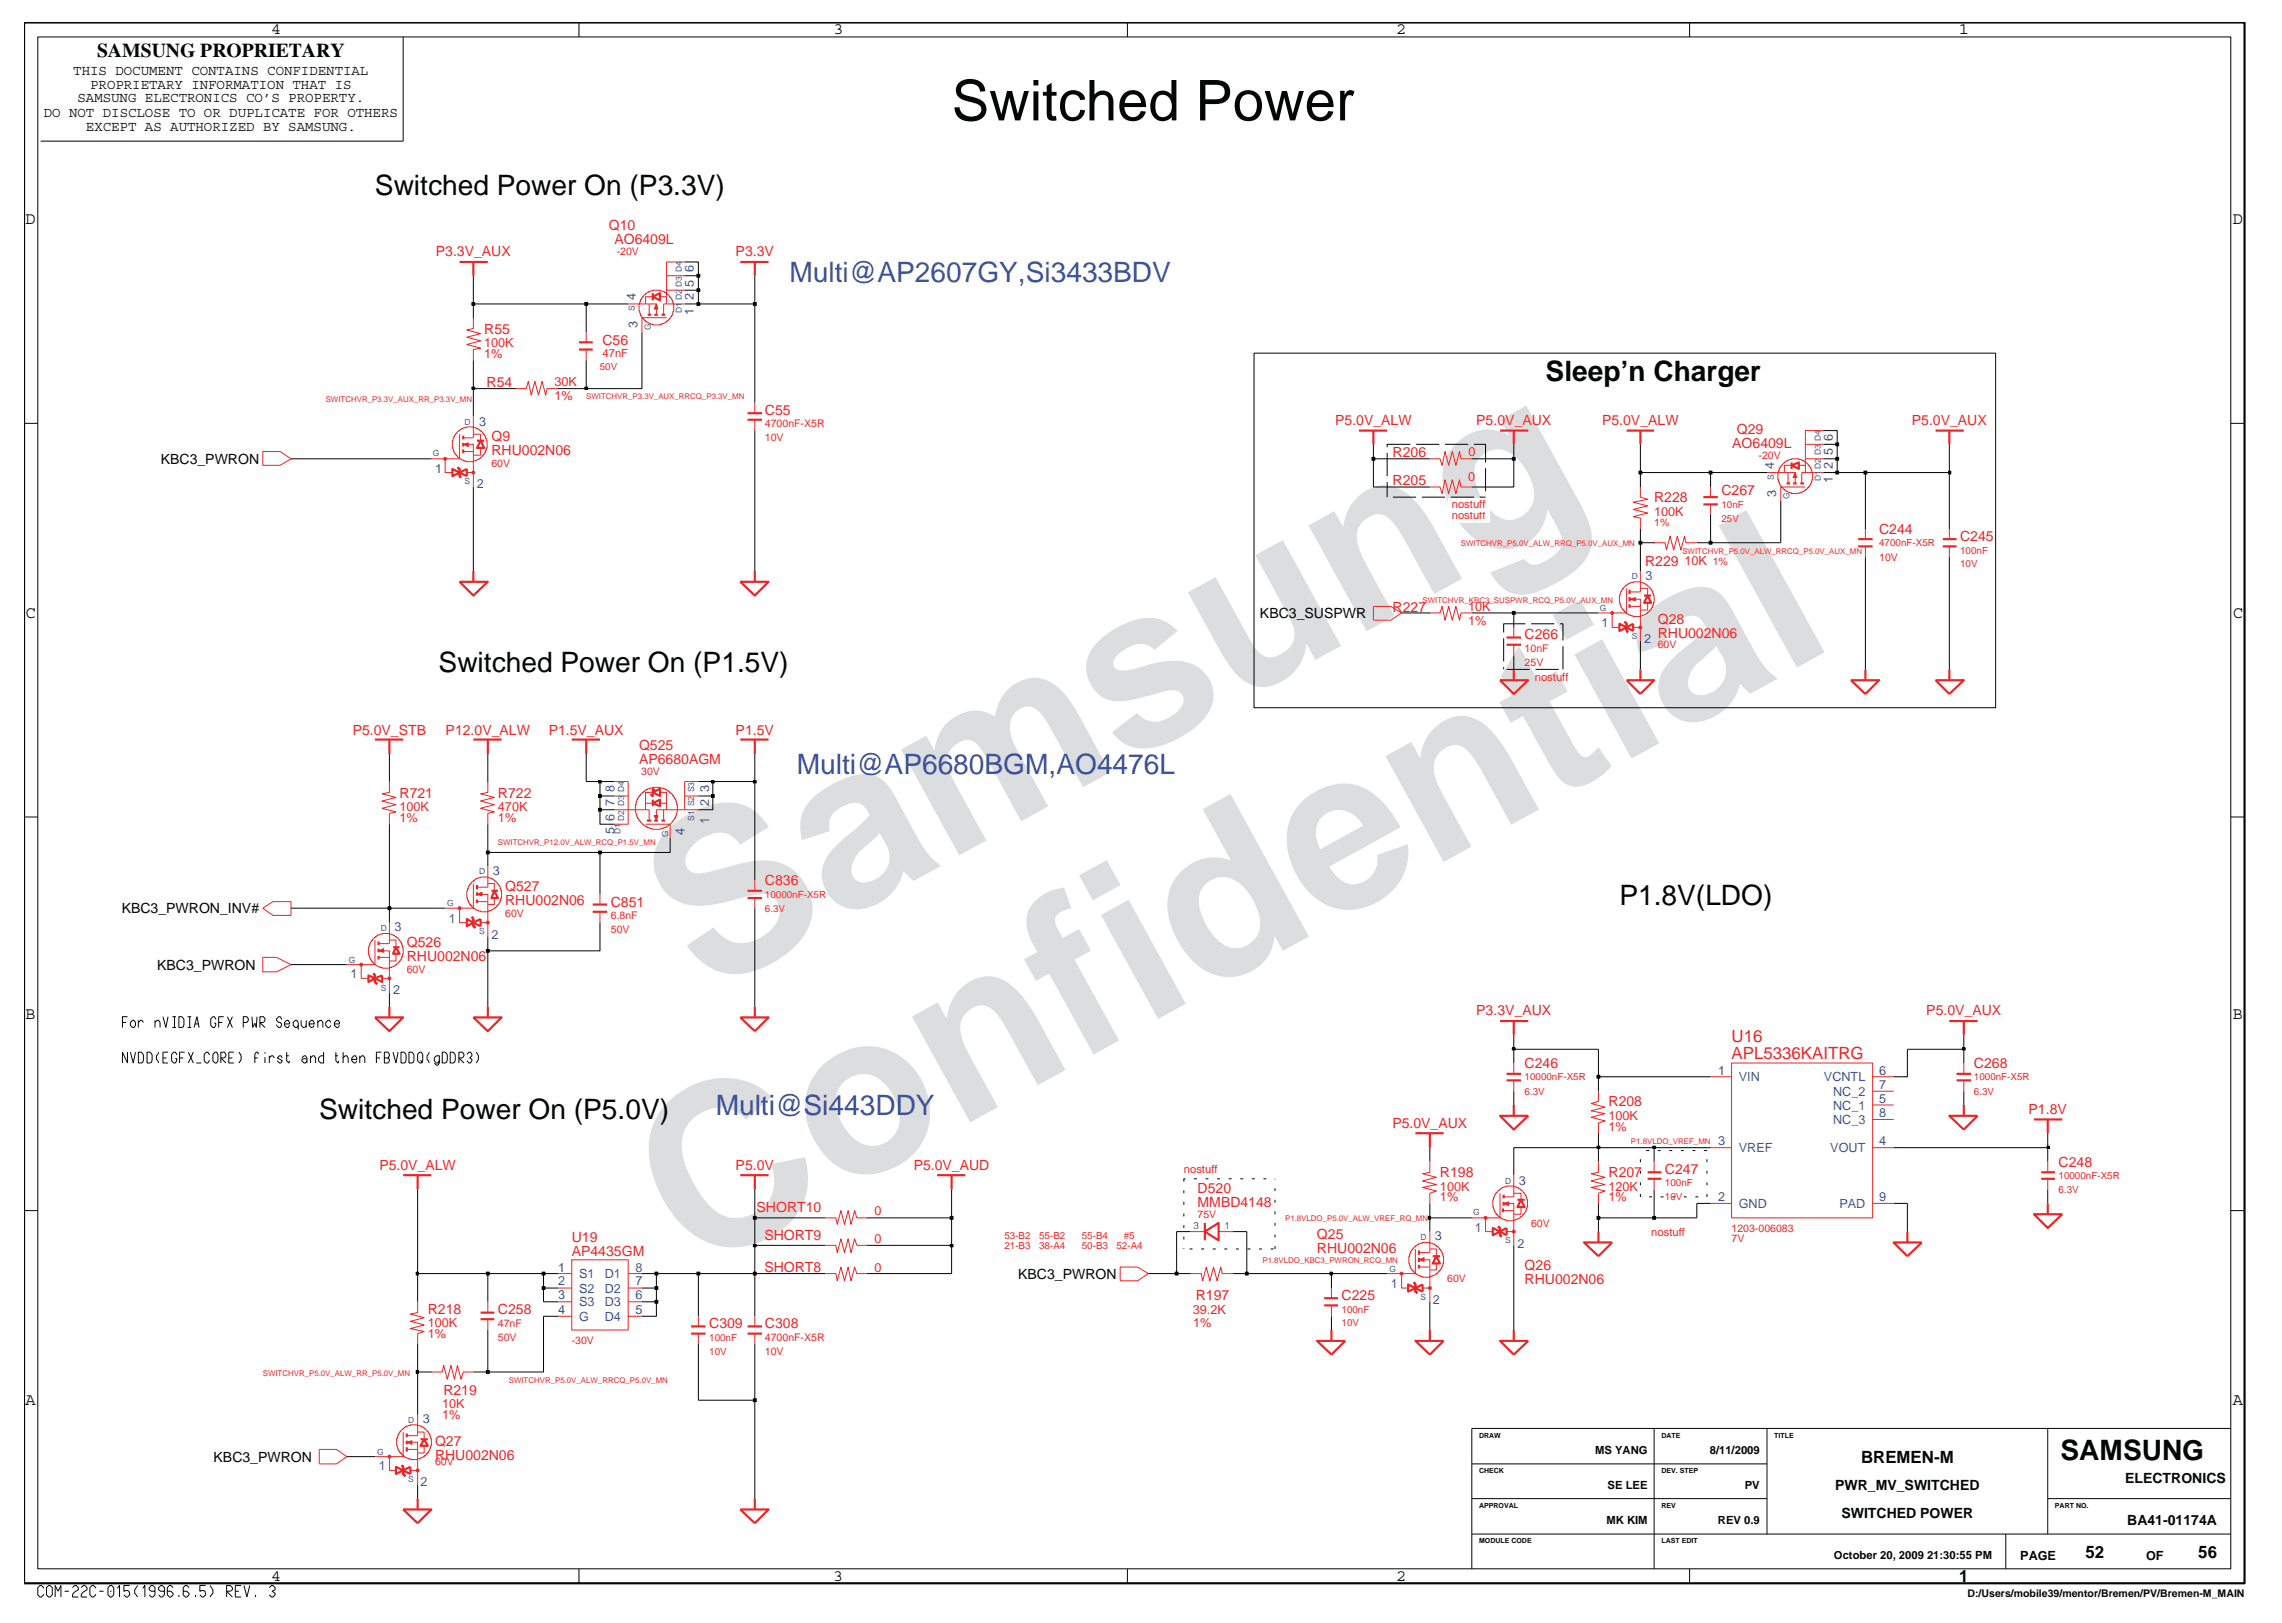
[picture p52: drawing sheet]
<svg xmlns="http://www.w3.org/2000/svg" width="267mm" height="190mm" viewBox="0 0 267 190" stroke-linecap="round" stroke-linejoin="round" font-family="sans-serif">
<defs><g id="words">
<g font-size="26.5" fill="#dcddde">
<text x="82.4" y="116.5" transform="rotate(-29 82.4 116.5)">Samsung</text>
<text x="81.1" y="149.2" transform="rotate(-29 81.1 149.2)">Confidential</text>
</g>
<text font-size="6.6" fill="#040505" x="111.4" y="14.1">Switched Power</text>
<g font-size="3.3" fill="#040505">
<text x="43.9" y="22.8">Switched Power On (P3.3V)</text>
<text x="180.9" y="44.6">Sleep’n Charger</text>
<text x="51.3" y="78.7">Switched Power On (P1.5V)</text>
<text x="189.5" y="105.9">P1.8V(LDO)</text>
<text x="37.4" y="130.9">Switched Power On (P5.0V)</text>
<text x="241.1" y="170.8">SAMSUNG</text>
</g>
<g font-size="3.3" fill="#3a53a4">
<text x="92.4" y="33">Multi@AP2607GY,Si3433BDV</text>
<text x="93.2" y="90.6">Multi@AP6680BGM,AO4476L</text>
<text x="83.8" y="130.5">Multi@Si443DDY</text>
</g>
<text font-size="2.3" fill="#040505" x="11.4" y="6.7">SAMSUNG PROPRIETARY</text>
<g font-size="2" fill="#040505">
<text x="31.8" y="4">4</text>
<text x="97.6" y="4">3</text>
<text x="163.4" y="4">2</text>
<text x="229.2" y="4">1</text>
<text x="3" y="26.2">D</text>
<text x="261.3" y="26.2">D</text>
<text x="3" y="72.3">C</text>
<text x="261.3" y="72.3">C</text>
<text x="3" y="119.2">B</text>
<text x="261.3" y="119.2">B</text>
<text x="3" y="164.4">A</text>
<text x="261.3" y="164.4">A</text>
<text x="217.8" y="171.2">BREMEN-M</text>
<text x="31.8" y="185">4</text>
<text x="97.6" y="185">3</text>
<text x="163.4" y="185">2</text>
<text x="229.3" y="185.1">1</text>
<text x="244" y="182.2">52</text>
<text x="257.2" y="182.2">56</text>
</g>
<g font-size="2" fill="#ec2426">
<text x="202.6" y="124">APL5336KAITRG</text>
<text x="202.6" y="121.9">U16</text>
</g>
<g font-size="1.6" fill="#040505">
<text x="8.6" y="8.8">THIS DOCUMENT CONTAINS CONFIDENTIAL</text>
<text x="9.1" y="12">SAMSUNG ELECTRONICS CO’S PROPERTY.</text>
<text x="10.5" y="10.4">PROPRIETARY INFORMATION THAT IS</text>
<text x="5.1" y="13.7">DO NOT DISCLOSE TO OR DUPLICATE FOR OTHERS</text>
<text x="10.1" y="15.3">EXCEPT AS AUTHORIZED BY SAMSUNG.</text>
<text x="18.8" y="54.3">KBC3_PWRON</text>
<text x="147.4" y="72.3">KBC3_SUSPWR</text>
<text x="14.2" y="106.9">KBC3_PWRON_INV#</text>
<text x="18.4" y="113.5">KBC3_PWRON</text>
<text x="119.1" y="149.6">KBC3_PWRON</text>
<text x="25" y="171">KBC3_PWRON</text>
<text x="248.7" y="173.5">ELECTRONICS</text>
<text x="214.8" y="174.3">PWR_MV_SWITCHED</text>
<text x="215.5" y="177.6">SWITCHED POWER</text>
<text x="248.9" y="178.4">BA41-01174A</text>
</g>
<g font-size="1.6" fill="#ec2426">
<text x="51" y="30">P3.3V_AUX</text>
<text x="71.2" y="26.9">Q10</text>
<text x="71.9" y="28.5">AO6409L</text>
<text x="86.1" y="30">P3.3V</text>
<text x="56.7" y="39">R55</text>
<text x="70.5" y="40.3">C56</text>
<text x="56.9" y="45.2">R54</text>
<text x="57.5" y="51.6">Q9</text>
<text x="57.5" y="53.3">RHU002N06</text>
<text x="89.5" y="48.5">C55</text>
<text x="156.2" y="49.7">P5.0V_ALW</text>
<text x="163" y="53.4">R206</text>
<text x="172.8" y="49.7">P5.0V_AUX</text>
<text x="187.5" y="49.7">P5.0V_ALW</text>
<text x="202.7" y="52.4">AO6409L</text>
<text x="203.2" y="50.8">Q29</text>
<text x="223.7" y="49.7">P5.0V_AUX</text>
<text x="163" y="56.7">R205</text>
<text x="193.6" y="58.8">R228</text>
<text x="201.4" y="57.9">C267</text>
<text x="219.9" y="62.5">C244</text>
<text x="229.4" y="63.3">C245</text>
<text x="163" y="71.6">R227</text>
<text x="192.5" y="66.2">R229</text>
<text x="178.4" y="74.8">C266</text>
<text x="194" y="73">Q28</text>
<text x="194" y="74.6">RHU002N06</text>
<text x="41.3" y="85.9">P5.0V_STB</text>
<text x="52.1" y="85.9">P12.0V_ALW</text>
<text x="64.2" y="85.9">P1.5V_AUX</text>
<text x="74.8" y="89.4">AP6680AGM</text>
<text x="74.8" y="87.8">Q525</text>
<text x="86.1" y="85.9">P1.5V</text>
<text x="46.8" y="93.3">R721</text>
<text x="58.3" y="93.3">R722</text>
<text x="59.1" y="105.8">RHU002N06</text>
<text x="59.1" y="104.2">Q527</text>
<text x="71.5" y="106.1">C851</text>
<text x="89.5" y="103.6">C836</text>
<text x="47.6" y="110.8">Q526</text>
<text x="47.6" y="112.4">RHU002N06</text>
<text x="172.8" y="118.8">P3.3V_AUX</text>
<text x="225.4" y="118.8">P5.0V_AUX</text>
<text x="178.4" y="125">C246</text>
<text x="231" y="125">C268</text>
<text x="188.2" y="129.5">R208</text>
<text x="237.4" y="130.3">P1.8V</text>
<text x="44.4" y="136.9">P5.0V_ALW</text>
<text x="86.1" y="136.9">P5.0V</text>
<text x="106.9" y="136.9">P5.0V_AUD</text>
<text x="162.9" y="132">P5.0V_AUX</text>
<text x="168.5" y="137.8">R198</text>
<text x="188.2" y="137.8">R207</text>
<text x="194.8" y="137.3">C247</text>
<text x="240.9" y="136.5">C248</text>
<text x="88.5" y="141.8">SHORT10</text>
<text x="140.1" y="141.2">MMBD4148</text>
<text x="140.1" y="139.6">D520</text>
<text x="66.9" y="147">AP4435GM</text>
<text x="66.9" y="145.4">U19</text>
<text x="89.4" y="145.1">SHORT9</text>
<text x="89.4" y="148.9">SHORT8</text>
<text x="154.1" y="145">Q25</text>
<text x="154.1" y="146.6">RHU002N06</text>
<text x="178.4" y="148.6">Q26</text>
<text x="50.1" y="153.8">R218</text>
<text x="58.3" y="153.8">C258</text>
<text x="83" y="155.4">C309</text>
<text x="89.5" y="155.4">C308</text>
<text x="139.9" y="152.1">R197</text>
<text x="157" y="152.1">C225</text>
<text x="178.4" y="150.3">RHU002N06</text>
<text x="51.9" y="163.2">R219</text>
<text x="50.9" y="169.2">Q27</text>
<text x="50.9" y="170.9">RHU002N06</text>
</g>
<g font-size="1.5" fill="#3a53a4">
<text x="74.4" y="35.1" transform="rotate(-90 74.4 35.1)">4</text>
<text x="81.2" y="35.1" transform="rotate(-90 81.2 35.1)">2</text>
<text x="81.2" y="33.5" transform="rotate(-90 81.2 33.5)">5 6</text>
<text x="74.6" y="38.4" transform="rotate(-90 74.6 38.4)">3</text>
<text x="81.2" y="36.8" transform="rotate(-90 81.2 36.8)">1</text>
<text x="56.1" y="49.8">3</text>
<text x="214.5" y="53.3" transform="rotate(-90 214.5 53.3)">5 6</text>
<text x="50.9" y="55.3">1</text>
<text x="55.8" y="57.2">2</text>
<text x="207.6" y="54.9" transform="rotate(-90 207.6 54.9)">4</text>
<text x="207.9" y="58.1" transform="rotate(-90 207.9 58.1)">3</text>
<text x="214.5" y="56.6" transform="rotate(-90 214.5 56.6)">1</text>
<text x="214.5" y="54.9" transform="rotate(-90 214.5 54.9)">2</text>
<text x="192.6" y="67.8">3</text>
<text x="187.4" y="73.4">1</text>
<text x="192.4" y="75.3">2</text>
<text x="71.9" y="94.3" transform="rotate(-90 71.9 94.3)">7 8</text>
<text x="83" y="94.3" transform="rotate(-90 83 94.3)">2</text>
<text x="83" y="92.7" transform="rotate(-90 83 92.7)">3</text>
<text x="71.9" y="97.6" transform="rotate(-90 71.9 97.6)">5</text>
<text x="71.9" y="96" transform="rotate(-90 71.9 96)">6</text>
<text x="80.1" y="97.7" transform="rotate(-90 80.1 97.7)">4</text>
<text x="83" y="96.4" transform="rotate(-90 83 96.4)">1</text>
<text x="52.5" y="108">1</text>
<text x="57.7" y="102.4">3</text>
<text x="46.2" y="109">3</text>
<text x="57.5" y="109.8">2</text>
<text x="41" y="114.5">1</text>
<text x="46" y="116.3">2</text>
<text x="201" y="125.8">1</text>
<text x="219.9" y="125.8">6</text>
<text x="203.5" y="126.5">VIN</text>
<text x="213.4" y="126.5">VCNTL</text>
<text x="214.5" y="129.8">NC_1</text>
<text x="214.5" y="128.2">NC_2</text>
<text x="214.5" y="131.5">NC_3</text>
<text x="219.9" y="129.1">5</text>
<text x="219.9" y="127.4">7</text>
<text x="219.9" y="130.7">8</text>
<text x="201" y="134">3</text>
<text x="203.5" y="134.8">VREF</text>
<text x="214.2" y="134.8">VOUT</text>
<text x="219.9" y="134">4</text>
<text x="177.7" y="138.6">3</text>
<text x="201" y="140.6">2</text>
<text x="203.5" y="141.3">GND</text>
<text x="215.2" y="141.3">PAD</text>
<text x="219.9" y="140.6">9</text>
<text x="65.3" y="148.8">1</text>
<text x="67.8" y="149.6">S1</text>
<text x="70.8" y="149.6">D1</text>
<text x="74.4" y="148.8">8</text>
<text x="167.9" y="145.1">3</text>
<text x="172.6" y="144.1">1</text>
<text x="177.6" y="146">2</text>
<text x="65.3" y="153.7">4</text>
<text x="65.3" y="150.4">2</text>
<text x="65.3" y="152">3</text>
<text x="67.8" y="154.6">G</text>
<text x="67.8" y="151.3">S2</text>
<text x="67.8" y="152.9">S3</text>
<text x="70.8" y="151.3">D2</text>
<text x="70.8" y="152.9">D3</text>
<text x="70.8" y="154.6">D4</text>
<text x="74.4" y="150.4">7</text>
<text x="74.4" y="152">6</text>
<text x="74.4" y="153.7">5</text>
<text x="162.8" y="150.7">1</text>
<text x="167.7" y="152.6">2</text>
<text x="49.5" y="166.5">3</text>
<text x="44.3" y="172">1</text>
<text x="49.2" y="173.9">2</text>
</g>
<g font-size="1.5" fill="#ec2426">
<text x="56.7" y="41.9">1%</text>
<text x="56.7" y="40.6">100K</text>
<text x="64.9" y="46.8">1%</text>
<text x="64.9" y="45.2">30K</text>
<text x="171.8" y="53.4">0</text>
<text x="171.8" y="56.3">0</text>
<text x="193.6" y="60.4">100K</text>
<text x="171.8" y="71.5">10K</text>
<text x="197.1" y="66.2">10K</text>
<text x="171.8" y="73.1">1%</text>
<text x="46.8" y="94.9">100K</text>
<text x="58.3" y="94.9">470K</text>
<text x="46.8" y="96.1">1%</text>
<text x="58.3" y="96.1">1%</text>
<text x="188.2" y="131.1">100K</text>
<text x="188.2" y="132.3">1%</text>
<text x="102.3" y="142.2">0</text>
<text x="168.5" y="140.6">1%</text>
<text x="168.5" y="139.3">100K</text>
<text x="188.2" y="139.3">120K</text>
<text x="188.2" y="140.6">1%</text>
<text x="102.3" y="148.8">0</text>
<text x="102.3" y="145.5">0</text>
<text x="50.1" y="155.3">100K</text>
<text x="139.6" y="153.7">39.2K</text>
<text x="139.6" y="155.3">1%</text>
<text x="50.1" y="156.6">1%</text>
<text x="51.8" y="166.1">1%</text>
<text x="51.8" y="164.8">10K</text>
</g>
<g font-size="1.5" fill="#040505">
<text x="236.4" y="182.5">PAGE</text>
<text x="251.1" y="182.5">OF</text>
</g>
<g font-size="1.3" fill="#ec2426">
<text x="70.5" y="41.8">47nF</text>
<text x="169.9" y="59.5">nostuff</text>
<text x="169.9" y="60.7">nostuff</text>
<text x="179.6" y="79.6">nostuff</text>
<text x="138.5" y="137.2">nostuff</text>
<text x="193.2" y="144.6">nostuff</text>
</g>
<g font-size="1.3" fill="#040505">
<text x="186.7" y="170.1">MS YANG</text>
<text x="200.1" y="170.1">8/11/2009</text>
<text x="188" y="178.3">MK KIM</text>
<text x="188.1" y="174.2">SE LEE</text>
<text x="201" y="178.3">REV 0.9</text>
<text x="204.2" y="174.2">PV</text>
<text x="214.6" y="182.4">October 20, 2009 21:30:55 PM</text>
</g>
<g font-size="1.2" fill="#ec2426">
<text x="72.2" y="29.8">-20V</text>
<text x="70.2" y="43.4">50V</text>
<text x="89.5" y="50">4700nF-X5R</text>
<text x="89.5" y="51.6">10V</text>
<text x="205.8" y="53.7">-20V</text>
<text x="57.5" y="54.7">60V</text>
<text x="201.4" y="59.4">10nF</text>
<text x="193.6" y="61.5">1%</text>
<text x="201.4" y="61">25V</text>
<text x="219.9" y="65.6">10V</text>
<text x="219.9" y="63.9">4700nF-X5R</text>
<text x="229.4" y="64.8">100nF</text>
<text x="200.4" y="66.1">1%</text>
<text x="229.4" y="66.4">10V</text>
<text x="178.4" y="76.3">10nF</text>
<text x="178.4" y="77.9">25V</text>
<text x="194" y="75.9">60V</text>
<text x="75" y="90.7">30V</text>
<text x="59.1" y="107.3">60V</text>
<text x="71.5" y="107.6">6.8nF</text>
<text x="89.5" y="106.7">6.3V</text>
<text x="89.5" y="105.1">10000nF-X5R</text>
<text x="47.6" y="113.9">60V</text>
<text x="71.5" y="109.1">50V</text>
<text x="178.4" y="128.1">6.3V</text>
<text x="178.4" y="126.4">10000nF-X5R</text>
<text x="231" y="128.1">6.3V</text>
<text x="231" y="126.4">1000nF-X5R</text>
<text x="240.9" y="137.9">10000nF-X5R</text>
<text x="140.1" y="142.5">75V</text>
<text x="179.2" y="143.5">60V</text>
<text x="194.8" y="140.4">10V</text>
<text x="194.8" y="138.8">100nF</text>
<text x="240.9" y="139.6">6.3V</text>
<text x="117.5" y="145">53-B2</text>
<text x="117.5" y="146.1">21-B3</text>
<text x="121.6" y="146.1">38-A4</text>
<text x="121.6" y="145">55-B2</text>
<text x="126.6" y="146.1">50-B3</text>
<text x="126.6" y="145">55-B4</text>
<text x="130.7" y="146.1">52-A4</text>
<text x="131.5" y="145">#5</text>
<text x="202.6" y="144.1">1203-006083</text>
<text x="202.6" y="145.4">7V</text>
<text x="58.3" y="155.2">47nF</text>
<text x="157" y="155.2">10V</text>
<text x="157" y="153.6">100nF</text>
<text x="169.4" y="150">60V</text>
<text x="58.3" y="156.9">50V</text>
<text x="66.9" y="157.2">-30V</text>
<text x="83" y="156.9">100nF</text>
<text x="83" y="158.5">10V</text>
<text x="89.5" y="156.9">4700nF-X5R</text>
<text x="89.5" y="158.5">10V</text>
<text x="50.9" y="171.5">60V</text>
</g>
<g font-size="1.2" fill="#3a53a4">
<text x="139.7" y="143.8">3</text>
<text x="143.3" y="143.8">1</text>
</g>
<text font-size="1.2" fill="#040505" x="230.2" y="186.9">D:/Users/mobile39/mentor/Bremen/PV/Bremen-M_MAIN</text>
<g font-size="1" fill="#3a53a4">
<text x="79.8" y="33.5" transform="rotate(-90 79.8 33.5)">D3</text>
<text x="79.8" y="31.8" transform="rotate(-90 79.8 31.8)">D4</text>
<text x="74.3" y="36.4" transform="rotate(-90 74.3 36.4)">S</text>
<text x="76.2" y="38.6" transform="rotate(-90 76.2 38.6)">G</text>
<text x="79.8" y="36.6" transform="rotate(-90 79.8 36.6)">D1 D2</text>
<text x="50.7" y="53.4">G</text>
<text x="54.4" y="49.7">D</text>
<text x="213.1" y="53.3" transform="rotate(-90 213.1 53.3)">D3</text>
<text x="213.1" y="51.6" transform="rotate(-90 213.1 51.6)">D4</text>
<text x="54.4" y="56.7">S</text>
<text x="207.6" y="56.1" transform="rotate(-90 207.6 56.1)">S</text>
<text x="209.4" y="58.4" transform="rotate(-90 209.4 58.4)">G</text>
<text x="213.1" y="56.3" transform="rotate(-90 213.1 56.3)">D1 D2</text>
<text x="187.2" y="71.5">G</text>
<text x="190.9" y="67.8">D</text>
<text x="190.9" y="74.8">S</text>
<text x="81.2" y="94.3" transform="rotate(-90 81.2 94.3)">S2 S3</text>
<text x="72.6" y="97.6" transform="rotate(-90 72.6 97.6)">D1</text>
<text x="73" y="96" transform="rotate(-90 73 96)">D2 D3 D4</text>
<text x="78.2" y="97.9" transform="rotate(-90 78.2 97.9)">G</text>
<text x="81.2" y="96" transform="rotate(-90 81.2 96)">S1</text>
<text x="52.3" y="106">G</text>
<text x="56.1" y="102.3">D</text>
<text x="40.8" y="112.6">G</text>
<text x="44.6" y="108.9">D</text>
<text x="56.1" y="109.3">S</text>
<text x="44.6" y="115.9">S</text>
<text x="172.4" y="142.2">G</text>
<text x="176.1" y="138.5">D</text>
<text x="162.6" y="148.8">G</text>
<text x="166.2" y="145.1">D</text>
<text x="176.1" y="145.5">S</text>
<text x="166.2" y="152.1">S</text>
<text x="47.8" y="166.5">D</text>
<text x="44.1" y="170.2">G</text>
<text x="47.8" y="173.4">S</text>
</g>
<g font-size=".9" fill="#ec2426">
<text x="38.1" y="47.1">SWITCHVR_P3.3V_AUX_RR_P3.3V_MN</text>
<text x="68.6" y="46.7">SWITCHVR_P3.3V_AUX_RRCQ_P3.3V_MN</text>
<text x="171" y="63.9">SWITCHVR_P5.0V_ALW_RRQ_P5.0V_AUX_MN</text>
<text x="196.9" y="64.8">SWITCHVR_P5.0V_ALW_RRCQ_P5.0V_AUX_MN</text>
<text x="166.5" y="70.5">SWITCHVR_KBC3_SUSPWR_RCQ_P5.0V_AUX_MN</text>
<text x="58.3" y="98.9">SWITCHVR_P12.0V_ALW_RCQ_P1.5V_MN</text>
<text x="190.9" y="133.9">P1.8VLDO_VREF_MN</text>
<text x="150.4" y="142.8">P1.8VLDO_P5.0V_ALW_VREF_RQ_MN</text>
<text x="147.7" y="147.8">P1.8VLDO_KBC3_PWRON_RCQ_MN</text>
<text x="30.8" y="161">SWITCHVR_P5.0V_ALW_RR_P5.0V_MN</text>
<text x="59.5" y="161.8">SWITCHVR_P5.0V_ALW_RRCQ_P5.0V_MN</text>
</g>
<g font-size=".8" fill="#040505">
<text x="173.1" y="172.3">CHECK</text>
<text x="173.1" y="168.3">DRAW</text>
<text x="194.4" y="168.3">DATE</text>
<text x="194.4" y="172.3">DEV. STEP</text>
<text x="207.6" y="168.3">TITLE</text>
<text x="173.1" y="176.5">APPROVAL</text>
<text x="194.4" y="176.5">REV</text>
<text x="240.5" y="176.5">PART NO.</text>
<text x="173.1" y="180.6">MODULE CODE</text>
<text x="194.4" y="180.6">LAST EDIT</text>
</g>
</g></defs>
<g fill="none" stroke="#ec2426" stroke-width=".12">
<path d="M55.4 37.3v-.1v1.2l-.8 .2 1.6 .4-1.6 .5 1.6 .4-1.6 .4 1.6 .4-.8 .2v1.3M160.7 71h2l1.3 .7-1.3 .9h-2zM193.7 63.5h-.1h1.2l.2 .9 .4-1.7 .5 1.7 .4-1.7 .4 1.7 .4-1.7 .2 .8h1.3M88.3 103v1.2M88.3 105.1v1.2M167.3 135.9v1.3l-.8 .1 1.6 .5-1.6 .4 1.6 .4-1.6 .3 1.6 .5-.8 .2v1.2M48.9 152.3v1.3l-.9 .2 1.6 .4-1.6 .4 1.6 .4-1.6 .5 1.6 .3-.7 .2v1.2M139.3 144.1h1.7M139.4 149h-.1h1.3l.1 .9 .5-1.6 .4 1.6 .4-1.6 .4 1.6 .5-1.6 .1 .7h1.3M141 143.1v1.7M142.6 144.1h1.7M46.8 167.6l.1-.1 .4-.4 .2-.1v-.1h.2a2.18 2.18 0 0 1 1.7 0v.1a1.55 1.55 0 0 1 .8 .8h.1l.1 .5h.1v.9h-.1l-.1 .5h-.1l-.1 .2-.5 .5-.5 .2v.1h-.2v.1h-.9v-.1h-.2v-.1l-.5-.2-.4-.4-.1-.1-.1-.2h-.1l-.1-.5h-.1v-.9h.1l.1-.5h.1z"/>
<path d="M47.6 169.6h1.3M48.9 165.5v2.5h-1.3M48.9 167.6h.7v.8M49.6 169.2v.8h-.7"/>
</g>
<g fill="none" stroke="#ec2426" stroke-width=".25">
<path d="M216.6 79.6h3.3l-1.6 1.6zM218.3 78.3v1.3M43.9 86.5h3.3M45.6 86.5v1.7M55.4 119h3.3l-1.6 1.7zM57.1 117.8v1.2M87.5 105.1h1.7M87.5 104.2h1.7M141 143.1v2M141 144.1l1.6-1v2zM47.2 172l.8-.4v.9zM47.6 167.7v.5"/>
<path d="M47.6 168.6v.4M47.6 169.3v.5"/>
</g>
<path d="M47.6 168.7l.6-.1v.4z" fill="#ec2426"/>
<path d="M47.2 167.6v2.8h-3.3M47.6 168.7l.6-.1v.4zM48 168.7h.9v5" fill="none" stroke="#ec2426" stroke-width=".12"/>
<path d="M47 171.5l.2 .1v.9l.2 .2M49.2 168.4h.9M49.6 168.4l.5 .8h-.9z" fill="none" stroke="#ec2426" stroke-width=".25"/>
<circle cx="48.9" cy="172" r=".17" fill="#ec2426"/>
<circle cx="48.9" cy="172" r=".17" fill="none" stroke="#ec2426" stroke-width=".12"/>
<circle cx="45.6" cy="170.4" r=".17" fill="#ec2426"/>
<g fill="none" stroke="#ec2426" stroke-width=".12">
<path d="M30.8 52.8h2l1.3 .9-1.3 .7h-2zM177.1 73.4v1.2M177.1 75.4v1.3M45.6 91.5v-.1v1.3l-.9 .2 1.6 .4-1.6 .4 1.6 .5-1.6 .4 1.6 .4-.7 .2v1.2M55.3 103.1l.4-.2v-.1h.2a2.18 2.18 0 0 1 1.7 0v.1a1.55 1.55 0 0 1 .8 .8h.1v.3h.1v.2h.1v.9h-.1v.2h-.1v.3h-.1v.2l-.3 .2-.3 .3-.5 .2v.1h-.2v.1h-.9v-.1h-.2v-.1l-.5-.2-.1-.1h-.1l-.1-.2-.2-.2-.1-.2h-.1l-.1-.5h-.1v-.9h.1l.1-.5h.1l.1-.2zM55.8 105.5h1.3M57.1 103.4h.7v.8M57.1 101.4v2.4h-1.3M57.8 105.1v.7h-.7M177.1 124.4v1.3M177.1 126.4v1.3M187 127.7v1.2l-.8 .2 1.6 .4-1.6 .5 1.6 .3-1.6 .4 1.6 .5-.8 .2v1.2"/>
<path d="M193.6 135.9v1.3M193.6 137.9v1.3M229.8 124.4v1.3M229.8 126.4v1.3M81.7 154v1.2M81.7 156v1.2M88.3 154v1.2M88.3 156v1.2M37.4 169.6h2l1.2 .8-1.2 .9h-2zM45.6 170.4v1.6h.7M48 172h.9"/>
<circle cx="45.6" cy="170.4" r=".17"/>
</g>
<g fill="none" stroke="#ec2426" stroke-width=".25">
<path d="M53.8 30.7h3.3M55.4 30.7v1.6M86.6 30.7h3.3M88.3 30.7v1.6M159 50.4h3.3M160.7 50.4v1.6M175.5 79.6h3.3l-1.7 1.6zM176.3 75.4h1.7M176.3 74.6h1.7M177.1 78.3v1.3M190.3 79.6h3.3l-1.6 1.6zM192 78.3v1.3"/>
<path d="M66.9 86.5h3.3M68.6 86.5v1.7M86.6 86.5h3.3M88.3 86.5v1.7M55.4 108l.8-.5v.9zM55.8 103.6v.5M55.8 104.4v.4M55.8 105.2v.5M175.5 119.5h3.3M177.1 119.5v1.6M176.3 126.4h1.7M176.3 125.7h1.7"/>
<path d="M192.8 137.9h1.6M192.8 137.2h1.6M229 126.4h1.7M229 125.7h1.7M238 131h3.3M239.6 131v1.6M80.9 156h1.7M80.9 155.2h1.7M87.5 155.2h1.7M87.5 156h1.7M154.1 156.9h3.3l-1.6 1.6zM155.8 155.6v1.3"/>
<path d="M165.6 156.9h3.3l-1.6 1.6zM167.3 155.6v1.3M46.3 171.6l.9 .4-.9 .5zM47 171.5l.2 .1v.9l.2 .2"/>
</g>
<path d="M55.8 104.7l.6-.3v.4z" fill="#ec2426"/>
<path d="M55.4 103.4v2.9h-3.3M55.8 104.7l.6-.3v.4zM56.2 104.7h.9v4.9" fill="none" stroke="#ec2426" stroke-width=".12"/>
<path d="M55.2 107.3l.2 .2v.9l.2 .1M57.5 104.2h.8M57.8 104.2l.5 .9h-.8z" fill="none" stroke="#ec2426" stroke-width=".25"/>
<circle cx="57.1" cy="108" r=".17" fill="#ec2426"/>
<circle cx="57.1" cy="108" r=".17" fill="none" stroke="#ec2426" stroke-width=".12"/>
<circle cx="53.8" cy="106.3" r=".17" fill="#ec2426"/>
<g fill="none" stroke="#ec2426" stroke-width=".12">
<path d="M73.5 35.6h3.3v1.2M75.1 34.8l.2-.1 .3-.4 .3-.1v-.1h.1a2.19 2.19 0 0 1 1.7 0v.1a1.55 1.55 0 0 1 .9 .9h.1l.1 .5v.8l-.1 .5h-.1l-.1 .3-.4 .3-.1 .2-.5 .2h-.3v.1h-.8v-.1h-.3l-.5-.2-.3-.4-.2-.1-.1-.3h-.1v-.5h-.1v-.8h.1v-.5h.1zM76 35.6v1.2M76.4 34.7h-.9v.9M77.2 34.7h.8v.9M78 37.2h-2.9v1.7M80.1 35.6h-2.4v1.2M60.4 45.5h1.2l.2-.9 .4 1.6 .4-1.6 .4 1.6 .4-1.6 .5 1.6 .1-.7h1.3M172.2 71.7h-1.2l-.2 .9-.4-1.6-.5 1.6-.4-1.6-.4 1.6-.3-1.6-.3 .7h-1.2v.1M53.8 106.3v1.7h.8M56.2 108h.9M70.2 104.7v1.1"/>
<path d="M70.2 106.7v1.3"/>
<circle cx="53.8" cy="106.3" r=".17"/>
</g>
<path d="M75.8 36.8h.4M76.4 34.7l.8-.4v.8zM76.4 34.3v.8M76.6 36.8h.4M77.4 36.8h.4M54.6 107.5l.8 .5-.8 .4zM55.2 107.3l.2 .2v.9l.2 .1M69.4 105.8h1.7M69.4 106.7h1.7M185.4 145.4h3.3l-1.7 1.6zM187 144.1v1.3" fill="none" stroke="#ec2426" stroke-width=".25"/>
<path d="M76.8 35.6l.2 .6h-.4z" fill="#ec2426"/>
<g fill="none" stroke="#ec2426" stroke-width=".12">
<path d="M76.8 35.6l.2 .6h-.4zM80.1 34h-2.1v.7M80.1 32.3h-2.1v1.7M80.1 30.7h-2.1v1.6M88.3 47.1v1.2M88.3 49.1v1.3M200.2 57v1.2M200.2 59v1.2M43.7 109.8l.3-.2 .2-.1v-.1h.2a2.19 2.19 0 0 1 1.7 0v.1a1.56 1.56 0 0 1 .8 .8h.1v.3h.1v.2h.1v.9h-.1l-.1 .5h-.1l-.1 .2-.4 .4-.1 .2-.5 .1v.1h-.2v.1h-.9v-.1h-.2v-.1l-.5-.1-.1-.2-.3-.2-.2-.4h-.1v-.3h-.1v-.2h-.1v-.9h.1v-.2h.1v-.3h.1l.1-.2zM44.3 112h1.3M45.6 108v2.4h-1.3M45.6 110h.7v.8"/>
<path d="M46.3 111.6v.8h-.7M187 135.9v1.3l-.8 .1 1.6 .5-1.6 .4 1.6 .4-1.6 .3 1.6 .5-.8 .2v1.2"/>
</g>
<g fill="none" stroke="#ec2426" stroke-width=".25">
<path d="M87.5 49.1h1.7M87.5 48.3h1.7M175.5 50.4h3.3M177.1 50.4v1.6M190.3 50.4h3.3M192 50.4v1.6M199.3 58.2h1.7M199.3 59h1.7M226.5 79.6h3.3l-1.7 1.6zM228.1 78.3v1.3M43.9 114.5l.8-.4v.8zM44.3 110.2v.4"/>
<path d="M44.3 111v.4M44.3 111.8v.5M165.6 132.6h3.3M167.3 132.6v1.7"/>
</g>
<path d="M44.3 111.3l.6-.3v.4z" fill="#ec2426"/>
<path d="M43.9 110v2.9h-3.3M44.3 111.3l.6-.3v.4zM44.7 111.3h.9v4.9" fill="none" stroke="#ec2426" stroke-width=".12"/>
<path d="M43.7 113.9l.2 .2v.8l.2 .3M46 110.8h.8M46.3 110.8l.5 .8h-.8z" fill="none" stroke="#ec2426" stroke-width=".25"/>
<circle cx="45.6" cy="114.5" r=".17" fill="#ec2426"/>
<circle cx="45.6" cy="114.5" r=".17" fill="none" stroke="#ec2426" stroke-width=".12"/>
<circle cx="42.3" cy="112.9" r=".17" fill="#ec2426"/>
<g fill="none" stroke="#ec2426" stroke-width=".12">
<path d="M42.3 112.9v1.6h.8M44.7 114.5h.9M175 139.6l.2-.1 .3-.4 .3-.1v-.1h.2a1.8 1.8 0 0 1 1.5 0h.1v.1a1.56 1.56 0 0 1 .9 .9h.1l.1 .5h.1v.8h-.1l-.1 .5h-.1l-.1 .3-.4 .3-.1 .2-.5 .2v.1h-.3h-.8h-.3v-.1l-.5-.2-.3-.4-.2-.1-.1-.3-.1-.5h-.1v-.8h.1l.1-.5zM177.1 139.6h.9v.8M177.1 137.5v2.5h-1.1M239.6 135.9v1.3M239.6 137.9v1.3M57.1 152.3v1.3M57.1 154.4v1.2M131.1 148.3h2l1.3 .7-1.3 .9h-2zM176 141.7h1.1M178 141.2v.9h-.9"/>
<circle cx="42.3" cy="112.9" r=".17"/>
</g>
<g fill="none" stroke="#ec2426" stroke-width=".25">
<path d="M53.8 68.1h3.3l-1.7 1.6zM55.4 66.8v1.3M86.6 68.1h3.3l-1.6 1.6zM88.3 66.8v1.3M43.1 114.1l.8 .4-.8 .4zM43.7 113.9l.2 .2v.8l.2 .3M86.6 119h3.3l-1.6 1.7zM88.3 117.8v1.2M86.6 137.5h3.3M88.3 137.5v1.7M176 139.8v.4M238.9 137.9h1.6"/>
<path d="M238.9 137.2h1.6M56.2 154.4h1.6M56.2 153.6h1.6M175.5 156.9h3.3l-1.7 1.6zM175.5 144.1l.8-.4v.8zM175.9 141.4v.4M176 140.6v.5M177.1 155.6v1.3M221.6 145.4h3.3l-1.7 1.6zM223.2 144.1v1.3"/>
</g>
<path d="M176 140.8l.5-.2v.5z" fill="#ec2426"/>
<path d="M175.5 139.6v2.9h-3.3M176 140.8l.5-.2v.5zM176.3 140.8h.8v4.9" fill="none" stroke="#ec2426" stroke-width=".12"/>
<path d="M175.3 143.5l.2 .2v.8l.2 .2M177.6 140.4h.8M178 140.4l.4 .8h-.8z" fill="none" stroke="#ec2426" stroke-width=".25"/>
<circle cx="177.1" cy="144.1" r=".17" fill="#ec2426"/>
<circle cx="177.1" cy="144.1" r=".17" fill="none" stroke="#ec2426" stroke-width=".12"/>
<circle cx="173.8" cy="142.5" r=".17" fill="#ec2426"/>
<g fill="none" stroke="#ec2426" stroke-width=".12">
<path d="M189.8 68.9l.2-.1 .3-.4 .3-.1v-.1h.2a2.18 2.18 0 0 1 1.7 0v.1a1.55 1.55 0 0 1 .8 .9h.1l.1 .5h.1v.8h-.1l-.1 .5h-.1l-.1 .3-.5 .5-.5 .2v.1h-.2h-.9h-.2v-.1l-.6-.2-.5-.5v-.3h-.1l-.1-.5h-.1v-.8h.1l.1-.5h.1zM190.7 71h1.3M192 66.8v2.5h-1.3M192 68.8h.8v.9M192.8 70.5v.9h-.8M173.8 142.5v1.6h.9M176.3 144.1h.8"/>
<circle cx="173.8" cy="142.5" r=".17"/>
</g>
<path d="M190.3 73.4l.8-.4v.8zM190.7 69v.5M190.7 69.9v.5M190.7 70.7v.4M174.7 143.7l.8 .4-.8 .4zM175.3 143.5l.2 .2v.8l.2 .2M238 142.1h3.3l-1.7 1.6zM239.6 140.8v1.3" fill="none" stroke="#ec2426" stroke-width=".25"/>
<path d="M190.7 70.1l.7-.2v.4z" fill="#ec2426"/>
<path d="M190.3 68.8v2.9h-3.3M190.7 70.1l.7-.2v.4zM191.1 70.1h.9v4.9" fill="none" stroke="#ec2426" stroke-width=".12"/>
<path d="M190.1 72.7l.2 .3v.8l.2 .2M192.4 69.7h.8M192.8 69.7l.4 .8h-.8z" fill="none" stroke="#ec2426" stroke-width=".25"/>
<circle cx="192" cy="73.4" r=".17" fill="#ec2426"/>
<circle cx="192" cy="73.4" r=".17" fill="none" stroke="#ec2426" stroke-width=".12"/>
<circle cx="188.7" cy="71.7" r=".17" fill="#ec2426"/>
<g fill="none" stroke="#ec2426" stroke-width=".12">
<path d="M192 57v1.2l.8 .2-1.7 .4 1.7 .4-1.7 .4 1.7 .4-1.7 .5 .9 .1v1.3M206.8 55.3h3.3v1.3M208.6 54.4l.2-.2 .1-.2 .2-.1h.2a2.19 2.19 0 0 1 1.7 0 1.56 1.56 0 0 1 .9 .9v.2h.1v.3h.1v.8h-.1v.3h-.1v.2l-.1 .3-.3 .2-.2 .3-.5 .2v.1h-.3h-.8h-.3v-.1l-.5-.2-.3-.3-.2-.2-.1-.3h-.1v-.2h-.1v-.3h-.1v-.8h.1v-.3h.1v-.2h.1zM209.2 55.3v1.3M209.7 54.4h-.9v.9M210.5 54.4h.8v.9M211.3 57h-2.9v1.6M213.4 55.3h-2.6v1.3M188.7 71.7v1.7h.8M191.1 73.4h.9"/>
<circle cx="188.7" cy="71.7" r=".17"/>
</g>
<path d="M209.1 56.6h.4M209.7 54.4l.8-.3v.8zM209.7 54.1v.8M209.8 56.6h.4M210.7 56.6h.4M189.5 73l.8 .4-.8 .4zM190.1 72.7l.2 .3v.8l.2 .2M43.9 119h3.3l-1.6 1.7zM45.6 117.8v1.2M47.2 137.5h3.3M48.9 137.5v1.7" fill="none" stroke="#ec2426" stroke-width=".25"/>
<path d="M210.1 55.3l.1 .6h-.4z" fill="#ec2426"/>
<g fill="none" stroke="#ec2426" stroke-width=".12">
<path d="M68.6 38.9v1.2M68.6 40.9v1.3M167.3 53.7h1.2l.3 .7 .3-1.6 .4 1.6 .4-1.6 .5 1.6 .4-1.6 .2 .9h1.2M210.1 55.3l.1 .6h-.4zM213.4 53.7h-2.1v.7M213.4 52h-2.1v1.7M213.4 50.4h-2.1v1.6M218.3 61.9v1.2M218.3 63.9v1.3M75.5 96.4h2.9v1.6M76.4 94h-.9v.7M77.2 94h.8v.7"/>
<path d="M77.7 94.7v1.3M30.8 106.3l1.1-.8h2.2v1.6h-2.2zM30.8 112h1.6l1.7 .9-1.7 .8h-1.6zM96.5 145.7h1.3l.2 .9 .4-1.6 .4 1.6 .4-1.6 .4 1.6 .4-1.6 .3 .7h1.1M96.5 142.5h1.3l.2 .8 .4-1.6 .4 1.6 .4-1.6 .4 1.6 .4-1.6 .3 .8h1.1"/>
</g>
<g fill="none" stroke="#ec2426" stroke-width=".25">
<path d="M67.8 40.1h1.6M67.8 40.9h1.6M226.5 50.4h3.3M228.1 50.4v1.6M217.4 63.9h1.7M217.4 63.1h1.7M75.7 96h.5M76.4 94l.8-.4v.7zM76.4 93.6v.7M76.6 96h.4M77.4 96h.4M228.1 119.5h3.3"/>
<path d="M229.8 119.5v1.6M109.7 137.5h3.3M111.4 137.5v1.7M175.5 130.6h3.3l-1.7 1.6zM177.1 129.3v1.3M47.2 176.6h3.3l-1.6 1.6zM48.9 175.3v1.3M86.6 176.6h3.3l-1.6 1.6zM88.3 175.3v1.3"/>
</g>
<path d="M76.6 95.4h.4l-.2 .6z" fill="#ec2426"/>
<g fill="none" stroke="#ec2426" stroke-width=".12">
<path d="M53.4 50.6l.4-.3 .2-.1v-.1h.2a2.19 2.19 0 0 1 1.7 0l.9 1v.2h.1v.3h.1v.8h-.1v.3h-.1v.2h-.1l-.2 .4-.3 .3v.1l-.6 .2h-.2v.1h-.9v-.1h-.2l-.5-.2v-.1l-.5-.4-.1-.3h-.1v-.2h-.1v-.3h-.1v-.8h.1v-.3h.1v-.2h.1zM54.2 52.8h1.2M55.4 50.8h.8v.8M55.4 48.7v2.5h-1.2M56.2 52.4v.9h-.8M167.3 57h1.2l.3 .7 .3-1.6 .4 1.6 .4-1.6 .5 1.6 .4-1.6 .2 .9h1.2M228.1 61.9v1.2M228.1 63.9v1.3M57.1 91.5v-.1v1.3l-.9 .2 1.6 .4-1.6 .4 1.6 .5-1.6 .4 1.6 .4-.7 .2v1.2M71.9 91.4h1.6v5h-1.6M71.9 94.7h4.1v1.3M71.9 93.1h1.6"/>
<path d="M75.1 92.8l.2-.1 .1-.2h.2v-.1l.4-.1v-.1h.4v-.1h.8v.1h.4v.1h.2v.1h.2v.1h.3v.2l.5 .4 .1 .3h.1l.1 .4h.1v.4h.1v.8l-.1 .1v.2h-.1v.3h-.1v.2h-.1a1.86 1.86 0 0 1-.9 .9l-.2 .2h-.2h-.3l-.1 .1h-.8l-.1-.1h-.3h-.2v-.1h-.2v-.1a1.85 1.85 0 0 1-.9-.9l-.2-.2v-.3h-.1v-.2v-.1v-.8v-.4h.1l.1-.4h.1l.1-.3h.1zM75.5 92.7h.5M76.4 92.7h-.9v1.3M76.6 95.4h.4l-.2 .6zM77.2 92.7h.8v1.3M80.1 93.1h1.6M81.7 94.7h-4.9v.9M81.7 91.4h-1.6v3.3M200.2 126h2.4M200.2 134.3h2.4M202.6 124.4h16.5v18.1h-16.5zM202.6 124.4v.1"/>
<path d="M219.1 127.7h2.5M219.1 131h2.5M219.1 126h2.5M219.1 134.3h2.5M219.1 129.3h2.5M65.3 150.7h1.6M65.3 154h1.6M65.3 149h1.6M65.3 152.3h1.6M66.9 147.4h6.6v8.2h-6.6zM66.9 147.4v.1M73.5 149h1.6"/>
<path d="M73.5 152.3h1.6M73.5 150.7h1.6M73.5 154h1.6M96.5 149h1.3l.2 .9 .4-1.6 .4 1.6 .4-1.6 .4 1.6 .4-1.6 .3 .7h1.1M200.2 140.8h2.4M219.1 140.8h2.5M55.4 160.5h-1.2l-.2 .9-.5-1.6-.3 1.6-.4-1.6-.5 1.6-.4-1.6-.1 .7h-1.3v.1"/>
</g>
<path d="M53.8 55.3l.8-.4v.8zM54.2 51v.4M54.2 51.8v.4M54.2 52.6v.4M227.3 63.1h1.7M227.3 63.9h1.7M76.4 92.7l.8-.4v.8zM76.6 92.5v-.2h-.2v.8h-.2v-.2" fill="none" stroke="#ec2426" stroke-width=".25"/>
<path d="M54.2 52l.6-.2v.4z" fill="#ec2426"/>
<path d="M53.8 50.8v2.9h-3.3M54.2 52l.6-.2v.4zM54.6 52h.8v5" fill="none" stroke="#ec2426" stroke-width=".12"/>
<path d="M53.5 54.7l.3 .2v.8l.2 .2M55.8 51.6h.9M56.2 51.6l.5 .8h-.9z" fill="none" stroke="#ec2426" stroke-width=".25"/>
<circle cx="55.4" cy="55.3" r=".17" fill="#ec2426"/>
<circle cx="55.4" cy="55.3" r=".17" fill="none" stroke="#ec2426" stroke-width=".12"/>
<circle cx="52.1" cy="53.7" r=".17" fill="#ec2426"/>
<g fill="none" stroke="#ec2426" stroke-width=".12">
<path d="M52.1 53.7v1.6h.8M54.6 55.3h.8M165.2 146.2l.5-.5 .3-.1v-.1h.1a2.18 2.18 0 0 1 1.7 0v.1a1.55 1.55 0 0 1 .9 .9h.1v.2v.3h.1v.8h-.1v.3v.2h-.1l-.1 .3-.5 .5-.5 .2v.1h-.3h-.8h-.3v-.1l-.5-.2-.3-.4-.2-.1-.1-.3h-.1v-.2h-.1v-.3v-.8v-.3h.1v-.2h.1zM166.1 148.3h1.2M167.3 144.1v2.5h-1.2M167.3 146.1h.8v.9M168.1 147.8v.8h-.8"/>
<circle cx="52.1" cy="53.7" r=".17"/>
</g>
<path d="M52.9 54.9l.9 .4-.9 .4zM53.5 54.7l.3 .2v.8l.2 .2M165.6 150.7l.9-.4v.8zM166.1 146.3v.5M166.1 147.2v.5M166.1 148v.4" fill="none" stroke="#ec2426" stroke-width=".25"/>
<path d="M166.1 147.4l.5-.2v.4z" fill="#ec2426"/>
<path d="M165.6 146.1v2.9h-3.3M166.1 147.4l.5-.2v.4zM166.5 147.4h.8v4.9" fill="none" stroke="#ec2426" stroke-width=".12"/>
<path d="M165.5 150l.1 .3v.8l.3 .2M167.7 147h.8M168.1 147l.4 .8h-.8z" fill="none" stroke="#ec2426" stroke-width=".25"/>
<circle cx="167.3" cy="150.7" r=".17" fill="#ec2426"/>
<circle cx="167.3" cy="150.7" r=".17" fill="none" stroke="#ec2426" stroke-width=".12"/>
<circle cx="164" cy="149" r=".17" fill="#ec2426"/>
<g fill="none" stroke="#ec2426" stroke-width=".12">
<path d="M155.8 150.7v1.2M155.8 152.7v1.3M164 149v1.7h.8M166.5 150.7h.8"/>
<circle cx="164" cy="149" r=".17"/>
</g>
<path d="M55.4 86.5h3.3M57.1 86.5v1.7M228.1 130.6h3.3l-1.6 1.6zM229.8 129.3v1.3M155 152.7h1.6M155 151.9h1.6M164.8 150.3l.8 .4-.8 .4zM165.5 150l.1 .3v.8l.3 .2" fill="none" stroke="#ec2426" stroke-width=".25"/>
<path d="M81.7 157.2v6.6h6.6v11.5M40.6 170.4h3.3M48.9 160.5v5M48.9 173.7v1.6" fill="none" stroke="#040505" stroke-width=".12"/>
<path d="M88.2 163.7h.3v.3h-.3z" fill="#040505"/>
<path d="M88.3 157.2v6.6M88.2 163.7h.3v.3h-.3z" fill="none" stroke="#040505" stroke-width=".12"/>
<path d="M48.7 160.4h.3v.3h-.3z" fill="#040505"/>
<path d="M48.9 157.2v3.3h1.6M48.7 160.4h.3v.3h-.3zM55.4 160.5h1.7" fill="none" stroke="#040505" stroke-width=".12"/>
<path d="M56.9 160.4h.4v.3h-.4z" fill="#040505"/>
<path d="M48.9 149v3.3M57.1 149v3.3M63.6 150.7v1.6h1.7M65.3 154h-1.7v6.5h-6.5v-4.9M75.1 152.3h1.7v1.7h-1.7M81.7 149v5M88.3 149v5M155.8 154v1.6M167.3 152.3v3.3M177.1 145.7v9.9M56.9 160.4h.4v.3h-.4z" fill="none" stroke="#040505" stroke-width=".12"/>
<path d="M76.6 152.2h.4v.3h-.4z" fill="#040505"/>
<path d="M76.6 152.2h.4v.3h-.4zM76.8 150.7v1.6" fill="none" stroke="#040505" stroke-width=".12"/>
<path d="M63.4 150.5h.4v.4h-.4z" fill="#040505"/>
<path d="M63.4 150.5h.4v.4h-.4zM63.6 149v1.7h1.7M75.1 150.7h1.7" fill="none" stroke="#040505" stroke-width=".12"/>
<path d="M76.6 150.5h.4v.4h-.4z" fill="#040505"/>
<path d="M76.6 150.5h.4v.4h-.4zM76.8 149v1.7M155.8 149v1.7" fill="none" stroke="#040505" stroke-width=".12"/>
<path d="M48.7 148.8h.3v.4h-.3z" fill="#040505"/>
<path d="M48.9 139.2v9.8h8.2M48.7 148.8h.3v.4h-.3z" fill="none" stroke="#040505" stroke-width=".12"/>
<path d="M56.9 148.8h.4v.4h-.4z" fill="#040505"/>
<path d="M56.9 148.8h.4v.4h-.4zM57.1 149h6.5" fill="none" stroke="#040505" stroke-width=".12"/>
<path d="M63.4 148.8h.4v.4h-.4z" fill="#040505"/>
<path d="M63.4 148.8h.4v.4h-.4zM63.6 149h1.7M75.1 149h1.7" fill="none" stroke="#040505" stroke-width=".12"/>
<path d="M76.6 148.8h.4v.4h-.4z" fill="#040505"/>
<path d="M76.6 148.8h.4v.4h-.4zM76.8 149h4.9" fill="none" stroke="#040505" stroke-width=".12"/>
<path d="M81.6 148.8h.3v.4h-.3z" fill="#040505"/>
<path d="M81.6 148.8h.3v.4h-.3zM81.7 149h6.6" fill="none" stroke="#040505" stroke-width=".12"/>
<path d="M88.2 148.8h.3v.4h-.3z" fill="#040505"/>
<path d="M88.2 148.8h.3v.4h-.3zM88.3 145.7v3.3h8.2M111.4 145.7v3.3h-10M134.4 149h3.3" fill="none" stroke="#040505" stroke-width=".12"/>
<path d="M137.5 148.8h.4v.4h-.4z" fill="#040505"/>
<path d="M137.5 148.8h.4v.4h-.4zM137.7 144.1v4.9h1.6M144.3 149h1.6" fill="none" stroke="#040505" stroke-width=".12"/>
<path d="M145.7 148.8h.4v.4h-.4z" fill="#040505"/>
<path d="M145.7 148.8h.4v.4h-.4zM145.9 144.1v4.9h9.9" fill="none" stroke="#040505" stroke-width=".12"/>
<path d="M155.6 148.8h.3v.4h-.3z" fill="#040505"/>
<path d="M155.6 148.8h.3v.4h-.3zM155.8 149h6.5" fill="none" stroke="#040505" stroke-width=".12"/>
<path d="M88.2 145.6h.3v.3h-.3z" fill="#040505"/>
<path d="M88.2 145.6h.3v.3h-.3zM88.3 142.5v3.2h8.2M101.4 145.7h10" fill="none" stroke="#040505" stroke-width=".12"/>
<path d="M111.2 145.6h.3v.3h-.3z" fill="#040505"/>
<path d="M111.2 145.6h.3v.3h-.3zM111.4 142.5v3.2M137.7 144.1h1.6M144.3 144.1h1.6M167.3 142.5v1.6M187 142.5v1.6M223.2 140.8v3.3" fill="none" stroke="#040505" stroke-width=".12"/>
<path d="M88.2 142.3h.3v.4h-.3z" fill="#040505"/>
<path d="M88.3 139.2v3.3h8.2M88.2 142.3h.3v.4h-.3zM101.4 142.5h10" fill="none" stroke="#040505" stroke-width=".12"/>
<path d="M111.2 142.3h.3v.4h-.3z" fill="#040505"/>
<path d="M111.4 139.2v3.3M111.2 142.3h.3v.4h-.3z" fill="none" stroke="#040505" stroke-width=".12"/>
<path d="M167.2 142.3h.2v.4h-.2z" fill="#040505"/>
<path d="M167.2 142.3h.2v.4h-.2zM167.3 140.8v1.7h4.9" fill="none" stroke="#040505" stroke-width=".12"/>
<path d="M186.9 142.3h.3v.4h-.3z" fill="#040505"/>
<path d="M186.9 142.3h.3v.4h-.3zM187 140.8v1.7h6.6" fill="none" stroke="#040505" stroke-width=".12"/>
<path d="M193.4 142.3h.3v.4h-.3z" fill="#040505"/>
<path d="M167.3 134.3v1.6M187 135.9v-1.6h-9.9v3.2M193.6 139.2v3.3h5v-1.7h1.6M193.6 134.3v1.6M239.6 134.3v1.6M239.6 139.2v1.6M193.4 142.3h.3v.4h-.3zM221.6 140.8h1.6" fill="none" stroke="#040505" stroke-width=".12"/>
<path d="M186.9 134.1h.3v.3h-.3z" fill="#040505"/>
<path d="M186.9 134.1h.3v.3h-.3zM187 132.6v1.7h6.6" fill="none" stroke="#040505" stroke-width=".12"/>
<path d="M193.4 134.1h.3v.3h-.3z" fill="#040505"/>
<path d="M193.4 134.1h.3v.3h-.3zM193.6 134.3h6.6M221.6 134.3h18" fill="none" stroke="#040505" stroke-width=".12"/>
<path d="M239.5 134.1h.3v.3h-.3z" fill="#040505"/>
<path d="M177.1 127.7v1.6M187 126v1.7M229.8 127.7v1.6M239.5 134.1h.3v.3h-.3zM239.6 132.6v1.7" fill="none" stroke="#040505" stroke-width=".12"/>
<path d="M186.9 125.8h.3v.4h-.3z" fill="#040505"/>
<path d="M177.1 122.8v1.6M186.9 125.8h.3v.4h-.3zM187 122.8v3.2h13.2M223.2 122.8v3.2h-1.6M229.8 122.8v1.6" fill="none" stroke="#040505" stroke-width=".12"/>
<path d="M177 122.6h.3v.3h-.3z" fill="#040505"/>
<path d="M177 122.6h.3v.3h-.3zM177.1 121.1v1.7h9.9M223.2 122.8h6.6" fill="none" stroke="#040505" stroke-width=".12"/>
<path d="M229.6 122.6h.4v.3h-.4z" fill="#040505"/>
<path d="M34.1 112.9h6.5M45.6 116.2v1.6M57.1 111.3v6.5M88.3 106.3v11.5M229.6 122.6h.4v.3h-.4zM229.8 121.1v1.7" fill="none" stroke="#040505" stroke-width=".12"/>
<path d="M56.9 111.1h.4v.3h-.4z" fill="#040505"/>
<path d="M34.1 106.3h11.5v1.7M56.9 111.1h.4v.3h-.4zM70.2 108v3.3h-13.1v-1.7" fill="none" stroke="#040505" stroke-width=".12"/>
<path d="M45.4 106.1h.3v.3h-.3z" fill="#040505"/>
<path d="M45.6 96.4v9.9h6.5M57.1 99.7v1.7M70.2 99.7v5M88.3 91.4v11.6M45.4 106.1h.3v.3h-.3z" fill="none" stroke="#040505" stroke-width=".12"/>
<path d="M56.9 99.6h.4v.3h-.4z" fill="#040505"/>
<path d="M56.9 99.6h.4v.3h-.4zM57.1 96.4v3.3h13.1" fill="none" stroke="#040505" stroke-width=".12"/>
<path d="M70 99.6h.4v.3h-.4z" fill="#040505"/>
<path d="M70 99.6h.4v.3h-.4zM70.2 94.7v1.7h1.7M78.4 98v1.7h-8.2" fill="none" stroke="#040505" stroke-width=".12"/>
<path d="M70 94.6h.4v.3h-.4z" fill="#040505"/>
<path d="M70 94.6h.4v.3h-.4zM70.2 93.1v1.6h1.7M83.4 93.1v1.6h-1.7" fill="none" stroke="#040505" stroke-width=".12"/>
<path d="M70 93h.4v.3h-.4z" fill="#040505"/>
<path d="M70 93h.4v.3h-.4zM70.2 91.4v1.7h1.7M81.7 93.1h1.7" fill="none" stroke="#040505" stroke-width=".12"/>
<path d="M83.2 93h.4v.3h-.4z" fill="#040505"/>
<path d="M45.6 88.2v3.2M57.1 88.2v3.2M68.6 88.2v3.2h1.6M83.2 93h.4v.3h-.4zM83.4 91.4v1.7" fill="none" stroke="#040505" stroke-width=".12"/>
<path d="M70 91.4h.4v.2h-.4z" fill="#040505"/>
<path d="M70 91.4h.4v.2h-.4zM70.2 91.4h1.7M81.7 91.4h1.7" fill="none" stroke="#040505" stroke-width=".12"/>
<path d="M83.2 91.4h.4v.2h-.4z" fill="#040505"/>
<path d="M83.2 91.4h.4v.2h-.4zM83.4 91.4h4.9" fill="none" stroke="#040505" stroke-width=".12"/>
<path d="M88.2 91.4h.3v.2h-.3z" fill="#040505"/>
<path d="M164 71.7h3.3M172.2 71.7h4.9v1.7M177.1 76.7v1.6M192 75v3.3M218.3 65.2v13.1M228.1 65.2v13.1M88.2 91.4h.3v.2h-.3zM88.3 88.2v3.2" fill="none" stroke="#040505" stroke-width=".12"/>
<path d="M177 71.5h.3v.4h-.3z" fill="#040505"/>
<path d="M55.4 57v9.8M88.3 50.4v16.4M177 71.5h.3v.4h-.3zM177.1 71.7h9.9M192 63.5v3.3" fill="none" stroke="#040505" stroke-width=".12"/>
<path d="M191.8 63.3h.3v.4h-.3z" fill="#040505"/>
<path d="M191.8 63.3h.3v.4h-.3zM192 61.9v1.6h1.6M198.6 63.5h1.6" fill="none" stroke="#040505" stroke-width=".12"/>
<path d="M200 63.3h.3v.4h-.3z" fill="#040505"/>
<path d="M160.7 53.7v3.3h6.6M177.1 53.7v3.3h-4.9M192 55.3v1.7M200.2 55.3v1.7M208.4 58.6v4.9h-8.2v-3.3M218.3 55.3v6.6M228.1 55.3v6.6M200 63.3h.3v.4h-.3z" fill="none" stroke="#040505" stroke-width=".12"/>
<path d="M191.8 55.1h.3v.4h-.3z" fill="#040505"/>
<path d="M191.8 55.1h.3v.4h-.3zM192 52v3.3h8.2" fill="none" stroke="#040505" stroke-width=".12"/>
<path d="M200 55.1h.3v.4h-.3z" fill="#040505"/>
<path d="M200 55.1h.3v.4h-.3zM200.2 55.3h6.6M213.4 55.3h1.6" fill="none" stroke="#040505" stroke-width=".12"/>
<path d="M214.8 55.1h.4v.4h-.4z" fill="#040505"/>
<path d="M214.8 55.1h.4v.4h-.4zM215 53.7v1.6h3.3" fill="none" stroke="#040505" stroke-width=".12"/>
<path d="M218.1 55.1h.4v.4h-.4z" fill="#040505"/>
<path d="M218.1 55.1h.4v.4h-.4zM218.3 55.3h9.8" fill="none" stroke="#040505" stroke-width=".12"/>
<path d="M228 55.1h.3v.4h-.3z" fill="#040505"/>
<path d="M34.1 53.7h16.4M228 55.1h.3v.4h-.3zM228.1 52v3.3" fill="none" stroke="#040505" stroke-width=".12"/>
<path d="M160.5 53.5h.4v.4h-.4z" fill="#040505"/>
<path d="M160.5 53.5h.4v.4h-.4zM160.7 52v1.7h6.6M172.2 53.7h4.9" fill="none" stroke="#040505" stroke-width=".12"/>
<path d="M177 53.5h.3v.4h-.3z" fill="#040505"/>
<path d="M177 53.5h.3v.4h-.3zM177.1 52v1.7M213.4 53.7h1.6" fill="none" stroke="#040505" stroke-width=".12"/>
<path d="M214.8 53.5h.4v.4h-.4z" fill="#040505"/>
<path d="M213.4 52h1.6v1.7M214.8 53.5h.4v.4h-.4z" fill="none" stroke="#040505" stroke-width=".12"/>
<path d="M214.8 51.8h.4v.4h-.4z" fill="#040505"/>
<path d="M88.3 35.6v11.5M55.4 45.5v3.2M213.4 50.4h1.6v1.6M214.8 51.8h.4v.4h-.4z" fill="none" stroke="#040505" stroke-width=".12"/>
<path d="M55.2 45.3h.4v.3h-.4z" fill="#040505"/>
<path d="M55.2 45.3h.4v.3h-.4zM55.4 42.2v3.3h5M65.3 45.5h3.3" fill="none" stroke="#040505" stroke-width=".12"/>
<path d="M68.4 45.3h.4v.3h-.4z" fill="#040505"/>
<path d="M55.4 35.6v1.6M68.6 35.6v3.3M75.1 38.9v6.6h-6.5v-3.3M68.4 45.3h.4v.3h-.4z" fill="none" stroke="#040505" stroke-width=".12"/>
<path d="M55.2 35.4h.4v.3h-.4z" fill="#040505"/>
<path d="M55.2 35.4h.4v.3h-.4zM55.4 32.3v3.3h13.2" fill="none" stroke="#040505" stroke-width=".12"/>
<path d="M68.4 35.4h.4v.3h-.4z" fill="#040505"/>
<path d="M68.4 35.4h.4v.3h-.4zM68.6 35.6h4.9M80.1 35.6h1.6" fill="none" stroke="#040505" stroke-width=".12"/>
<path d="M81.6 35.4h.3v.3h-.3z" fill="#040505"/>
<path d="M81.6 35.4h.3v.3h-.3zM81.7 34v1.6h6.6" fill="none" stroke="#040505" stroke-width=".12"/>
<path d="M88.2 35.4h.3v.3h-.3z" fill="#040505"/>
<path d="M80.1 34h1.6M88.2 35.4h.3v.3h-.3zM88.3 32.3v3.3" fill="none" stroke="#040505" stroke-width=".12"/>
<path d="M81.6 33.8h.3v.3h-.3z" fill="#040505"/>
<path d="M80.1 32.3h1.6v1.7M81.6 33.8h.3v.3h-.3z" fill="none" stroke="#040505" stroke-width=".12"/>
<path d="M81.6 32.1h.3v.3h-.3z" fill="#040505"/>
<g fill="none" stroke="#040505" stroke-width=".12">
<path d="M4.4 4.3h256.6v179.3h-256.6zM47.2 4.3v12.2h-42.4M67.8 2.6v1.7M131.9 2.6v1.7M197.7 2.6v1.7M80.1 30.7h1.6v1.6M81.6 32.1h.3v.3h-.3zM2.8 49.5h1.6M146.7 41.3h86.8v41.5h-86.8zM162.3 53v2.7M162.3 56.4v1.8M163 58.2h2.7"/>
<path d="M165 52h-2.7v.3M165.7 52h2.7M166.4 58.2h2.7M169.1 52h2.7M169.8 58.2h2.7M172.5 52h1.3v2.1M173.2 58.2h.6M173.8 54.8v2.7M261 49.5h1.7M176 74.7v2.7M176 78.1v.2M176.3 78.3h2.7"/>
<path d="M178.5 73h-2.5v1M179.2 73h2.7M179.7 78.3h2.7M182.6 73h.3v1.9M182.9 75.6v2.7M2.8 95.6h1.6M261 95.6h1.7M14.3 119.6h.5M14.9 119h-.6v1.2M15.3 119.6l.2-.2h.2l.2 .2v.4l-.2 .2h-.2l-.2-.2zM16.2 119.4v.8M16.2 119.6l.2-.2h.2l.2 .2"/>
<path d="M18.1 119.6l.3-.2h.2l.1 .2v.6M18.1 119.4v.8M19.1 119l.3 1.2 .3-1.2M20.2 119h.4M20.4 119v1.2M20.9 119h.4l.2 .3v.6l-.1 .2-.1 .1h-.4zM21.9 119h.5M22.2 119v1.2M22.8 119.8h.4M25.2 119.3l-.1-.3h-.2l-.2 .2v.8l.2 .2h.2l.1-.2v-.3h-.1M25.6 119.6h.4M26.2 119h-.6v1.2"/>
<path d="M26.6 119l.6 1.2M27.2 119l-.6 1.2M28.5 119.6h.4l.2-.2v-.2l-.2-.2h-.4v1.2M30.1 119l-.1 1.2-.2-.5-.2 .5-.1-1.2M33 119.3l-.2-.3h-.2l-.2 .2v.2l.6 .4v.2l-.2 .2h-.2l-.2-.3M33.3 119.8h.6v-.2l-.2-.2h-.2l-.2 .2v.4l.2 .2h.2l.2-.2M34.9 120l-.2 .2h-.1l-.3-.2v-.4l.3-.2h.1l.2 .2v.9M35.2 119.4v.6l.3 .2h.2l.1-.2M35.8 119.4v.8M36.2 119.8h.6v-.2l-.2-.2h-.2l-.2 .2v.4l.2 .2h.2l.2-.2M37.2 119.4v.8M37.2 119.6l.2-.2h.2l.2 .2v.6"/>
<path d="M38.7 119.6l-.2-.2h-.1l-.3 .2v.4l.3 .2h.1l.2-.2M39.1 119.8h.6v-.2l-.1-.2h-.2l-.3 .2v.4l.3 .2h.2l.1-.2M14.9 123.1v1.3l-.6-1.3v1.3M15.3 123.1l.3 1.3 .3-1.3M16.2 123.1h.3l.3 .3v.6l-.1 .3-.2 .1h-.3zM17.2 123.1h.3l.3 .3v.6l-.1 .3-.2 .1h-.3zM18.6 123.1l-.3 .4v.5l.3 .4M19.1 123.8h.4M19.7 123.1h-.6v1.3h.6M20.2 120.2h.4M20.7 123.4l-.2-.3h-.2l-.2 .3v.7l.2 .3h.2l.2-.3v-.2h-.2M21 123.8h.4"/>
<path d="M21.6 123.1h-.6v1.3M21.9 120.2h.5M22 123.1l.6 1.3M22.6 123.1l-.6 1.3M22.7 120.2l.3-1.2 .3 1.2M23 124.4h.6M24.5 123.4l-.2-.3h-.2l-.2 .3v.7l.2 .3h.2l.2-.4M25.2 123.1h.1l.2 .3v.7l-.2 .3h-.1l-.3-.3v-.7zM25.8 124.4v-1.3h.5l.1 .3v.1l-.1 .3h-.5l.6 .6M26.8 123.8h.4M27.4 123.1h-.6v1.3h.6M28 123.1a.86 .86 0 0 1 0 1.3"/>
<path d="M29.7 123.8h.5M30.2 123.4v-.3h-.2l-.2 .3v1M30.4 120.2v-1.2h.4l.2 .2v.2l-.2 .2h-.4l.6 .6M31 123.1v.2M31 123.7v.7M31.5 123.8l.3-.3h.1l.2 .3M31.5 123.5v.9M33 123.8l-.1-.3h-.2l-.3 .3 .6 .3-.1 .3h-.2l-.3-.3M33.5 123.5h.3M33.5 123.1v1l.3 .3 .1-.3M35.3 123.8l.3-.3h.1l.2 .3v.6M35.9 124l-.2-.1-.4 .1v.1l.3 .3h.1l.2-.3"/>
<path d="M36.3 123.5v.9M36.3 123.8l.3-.3h.2l.1 .3v.6M37.9 123.1v1.3h-.4l-.2-.3v-.3l.2-.3h.4M39.2 123.5h.4M39.3 123.1v1l.3 .3v-.3M40.2 123.8l.2-.3h.2l.1 .3v.6M40.2 123.1v1.3M41.2 124h.6v-.2l-.2-.3h-.2l-.2 .3v.3l.2 .3h.2l.2-.3M42.1 123.5v.9M42.1 123.8l.3-.3h.1l.2 .3v.6M44 123.8h.5M44.6 123.1h-.6v1.3"/>
<path d="M45 123.8h.4l.2-.3v-.1l-.2-.3h-.4v1.3h.4l.2-.3v-.1l-.2-.2M46 123.1l.3 1.3 .3-1.3M46.9 123.1h.4l.2 .3v.6l-.1 .3-.1 .1h-.4zM47.9 123.1h.3l.2 .3v.6v.3l-.2 .1h-.3zM48.9 123.4l.2-.3h.2l.2 .3v.7l-.2 .3h-.2l-.2-.3zM49.2 124l.3 .4M50.2 123.1l-.2 .4v.5l.2 .4M51.4 124.1l-.2 .3h-.1l-.3-.3v-.3l.3-.3h.3v.9l-.2 .2h-.1l-.3-.2M51.8 123.1h.3l.2 .3v.6v.3l-.2 .1h-.3zM52.7 123.1h.3l.3 .3v.6l-.1 .3-.2 .1h-.3zM53.7 124.4v-1.3h.4l.2 .3v.1l-.2 .3h-.4l.6 .6M54.6 123.4l.3-.3h.2l.1 .3v.1l-.2 .3 .2 .2v.1l-.1 .3h-.2l-.3-.3"/>
<path d="M55.7 123.1a.86 .86 0 0 1 0 1.3M138.5 139.3v.3M138.7 137.9h-.2v.4M139.7 137.9h.4M141.1 137.9h.3M142.4 137.9h.4M143.8 137.9h.3M145.1 137.9h.4M146.5 137.9h.3M147.8 137.9h.4M149.2 137.9v.1M149.2 139v.4"/>
<path d="M192 135.6v.4M192 137v.3M192 138.4v.3M192 139.7v.3M192.6 134.6h.4M194 134.6h.3M195.3 134.6h.4M196.7 134.6h.3M198.1 134.6h.3M199.4 134.6h.3M199.7 135.6v.4M199.7 137v.3"/>
<path d="M199.7 138.4v.3M199.7 139.7v.3M2.8 141.7h1.6M138.5 140.6v.4M138.5 142v.3M138.5 143.3v.4M138.5 144.7v.3M138.5 146.1h.1M139.2 146.1h.3M140.6 146.1h.3M141.9 146.1h.4M143.3 146.1h.3"/>
<path d="M144.6 146.1h.4M146 146.1h.3M147.3 146.1h.4M148.7 146.1h.3M149.2 140.4v.3M149.2 141.7v.4M149.2 143.1v.3M149.2 144.4v.4M149.2 145.8v.3M193 140h.3M194.3 140h.4M195.7 140h.3"/>
<path d="M197 140h.4M198.4 140h.3M261 141.7h1.7M172.2 175.3h34.6M172.2 179.5h88.8M172.2 171.3h34.6M193.6 167.1v16.5M206.8 167.1v12.4M234.7 179.5v4.1M239.6 175.3h21.4M239.6 167.1v12.4M261 167.1h-88.8v16.5"/>
<path d="M5.1 185.8l-.3-.3h-.1l-.3 .3v.8l.3 .3h.1l.3-.4M5.7 185.5h.2l.2 .3v.8l-.2 .3h-.2l-.3-.3v-.8zM6.5 186.9v-1.4l.3 .7 .3-.7v1.4M7.6 186.2h.5M8.5 185.8l.2-.3h.2l.3 .3v.2l-.5 .3-.2 .3v.3h.7M9.5 185.8l.3-.3h.1l.3 .3v.2l-.4 .3-.3 .3v.3h.7M11.2 185.8l-.3-.3h-.1l-.3 .3v.8l.3 .3h.1l.3-.4M11.6 186.2h.5M12.9 185.5h.2l.2 .3v.8l-.2 .3h-.2l-.3-.3v-.8zM13 186.1v.2M13.7 185.8l.3-.3v1.4M15.2 185.5h-.7v.7l.4-.1 .2 .1 .1 .2v.2l-.3 .3h-.1l-.3-.3"/>
<path d="M16.1 185.5l-.3 .5v.4l.3 .5M16.7 185.8l.3-.3v1.4M18.1 186.2h-.4l-.2-.2v-.2l.2-.3h.2l.2 .3v.8l-.2 .3h-.2l-.2-.3M19.2 186.2h-.4l-.2-.2v-.2l.2-.3h.2l.2 .3v.8l-.2 .3h-.2l-.2-.3M20.3 185.8l-.3-.3h-.2l-.2 .3v.8l.2 .3h.2l.3-.3v-.2l-.3-.2h-.4M20.9 186.6v.3M22.1 185.8l-.2-.3h-.2l-.3 .3v.8l.3 .3h.2l.2-.3v-.2l-.2-.2h-.5M22.9 186.6v.3M24.1 185.5h-.7v.7l.4-.1 .2 .1 .1 .2v.2l-.3 .3h-.2l-.2-.3M24.6 185.5l.3 .5v.4l-.3 .5M26.5 186.9v-1.4h.4l.3 .3v.2l-.3 .2h-.4l.7 .7M27.5 186.2h.5"/>
<path d="M28.2 185.5h-.7v1.4h.7M28.6 185.5l.3 1.4 .3-1.4M29.9 186.6v.3M31.5 185.8l.3-.3h.1l.3 .3v.2l-.3 .2 .3 .2v.2l-.3 .3h-.1l-.3-.3M67.8 183.6v1.7M131.9 183.6v1.7M197.7 183.6v1.7"/>
</g>
<path d="M2.8 2.6h259.9v182.7h-259.9z" fill="none" stroke="#040505" stroke-width=".25"/>
<g fill="#fff">
<path d="M169.4 59.6h4.9v1.5h-4.9z"/>
<path d="M169.4 58.3h4.9v1.6h-4.9z"/>
</g>
<use href="#words"/>
</svg>
